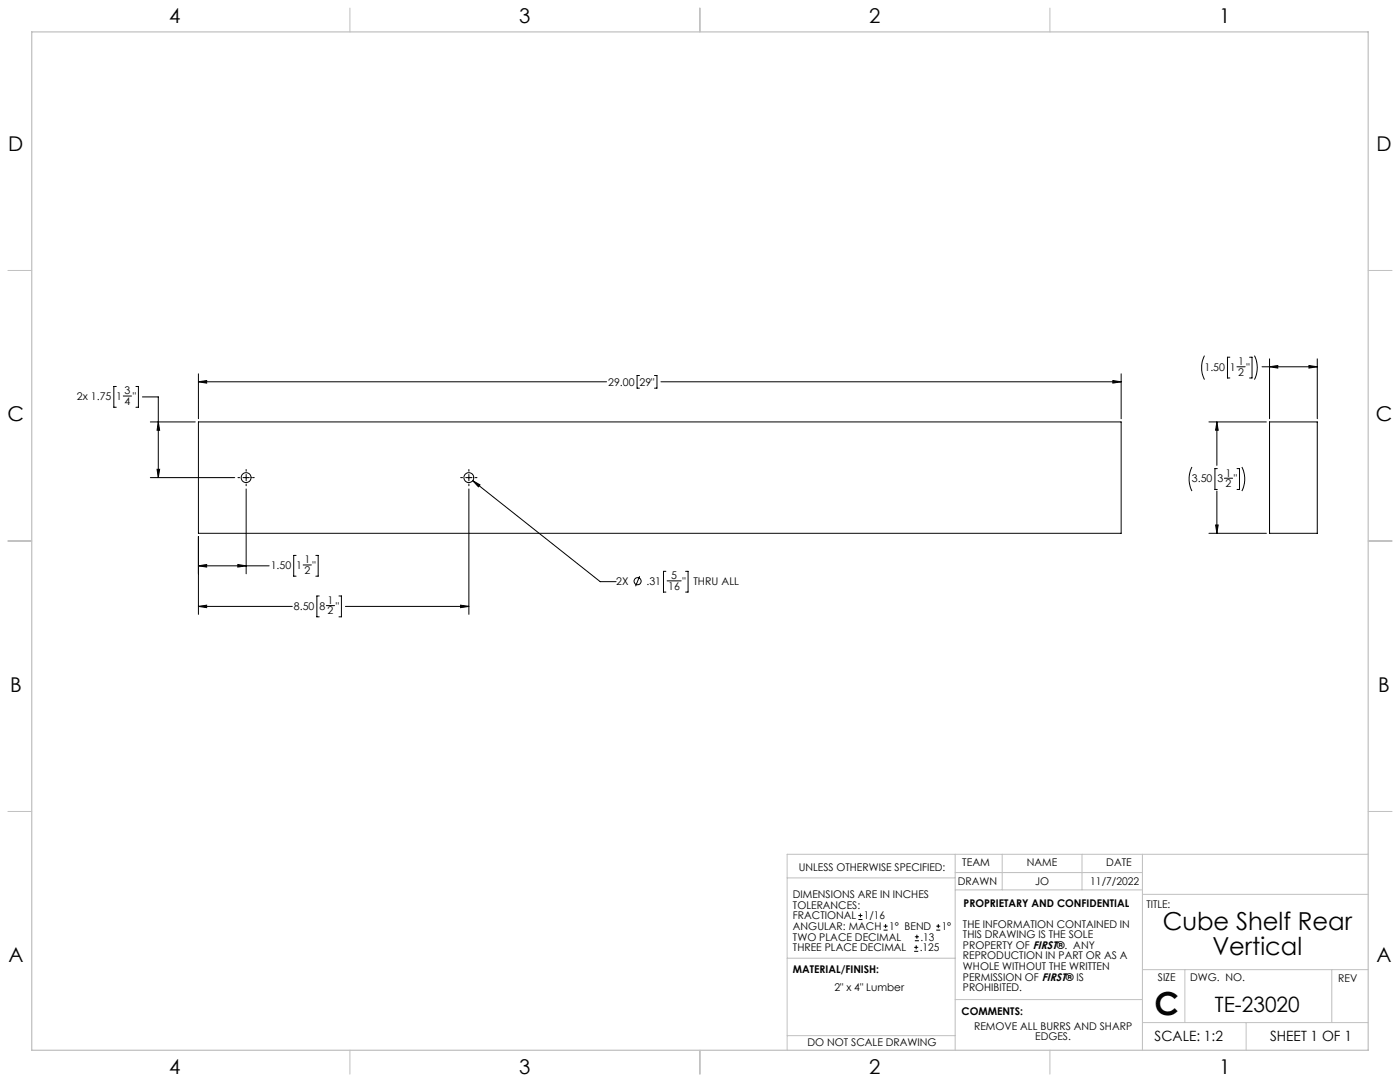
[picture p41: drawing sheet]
<svg xmlns="http://www.w3.org/2000/svg" width="559mm" height="432mm" viewBox="0 0 559 432" stroke-linecap="round" stroke-linejoin="round" font-family="sans-serif">
<defs><g id="words">
<text font-size="12.7" x="460.9" y="405.2">C</text>
<g font-size="9.9">
<text x="464.1" y="371.2">Cube Shelf Rear</text>
<text x="483.9" y="381.1">Vertical</text>
</g>
<text font-size="8.5" x="484.9" y="404">TE-23020</text>
<g font-size="8.1">
<text x="67.6" y="9.3">4</text>
<text x="207.3" y="9.3">3</text>
<text x="347" y="9.3">2</text>
<text x="486.7" y="9.3">1</text>
<text x="3.3" y="60.1">D</text>
<text x="549.4" y="60.1">D</text>
<text x="3" y="168">C</text>
<text x="549.1" y="168">C</text>
<text x="4" y="276">B</text>
<text x="550.1" y="276">B</text>
<text x="3.3" y="383.9">A</text>
<text x="549.4" y="383.9">A</text>
<text x="67.6" y="428.4">4</text>
<text x="207.3" y="428.4">3</text>
<text x="347" y="428.4">2</text>
<text x="486.7" y="428.4">1</text>
</g>
<g font-size="5.6">
<text x="460.9" y="415.2">SCALE: 1:2</text>
<text x="507" y="415.2">SHEET 1 OF 1</text>
</g>
<g font-size="4.2">
<text x="480.8" y="148">1.50</text>
<text x="490.9" y="148">1</text>
<text x="494.2" y="145.7">1</text>
<text x="494.2" y="149.9">2</text>
<text x="497.5" y="148">&quot;</text>
<text x="242.8" y="154">29.00</text>
<text x="255.3" y="154">29&quot;</text>
<text x="30.7" y="159.7">2x 1.75</text>
<text x="46.4" y="159.7">1</text>
<text x="49.7" y="157.4">3</text>
<text x="49.7" y="161.6">4</text>
<text x="53" y="159.7">&quot;</text>
<text x="489.2" y="190.2">1</text>
<text x="475.8" y="192.5">3.50</text>
<text x="485.9" y="192.5">3</text>
<text x="489.2" y="194.4">2</text>
<text x="492.5" y="192.5">&quot;</text>
<text x="108.1" y="227.1">1.50</text>
<text x="118.2" y="227.1">1</text>
<text x="121.5" y="224.8">1</text>
<text x="124.8" y="227.1">&quot;</text>
<text x="121.5" y="229">2</text>
<text x="246" y="233.5">2X</text>
<text x="258" y="233.5">.31</text>
<text x="267.9" y="231.2">5</text>
<text x="272.4" y="233.5">&quot;</text>
<text x="276.8" y="233.5">THRU ALL</text>
<text x="266.7" y="235.4">16</text>
<text x="117.3" y="243.3">8.50</text>
<text x="127.5" y="243.3">8</text>
<text x="130.7" y="241">1</text>
<text x="130.7" y="245.2">2</text>
<text x="134" y="243.3">&quot;</text>
<text x="318.8" y="347.7">UNLESS OTHERWISE SPECIFIED:</text>
<text x="384.1" y="345.5">TEAM</text>
<text x="409.9" y="345.7">NAME</text>
<text x="441.6" y="345.7">DATE</text>
<text x="382.3" y="353.3">DRAWN</text>
<text x="413.2" y="353.3">JO</text>
<text x="435.2" y="353.3">11/7/2022</text>
<text x="316.5" y="358.5">DIMENSIONS ARE IN INCHES</text>
<text x="316.5" y="362.7">TOLERANCES:</text>
<text x="384.6" y="361.9">PROPRIETARY AND CONFIDENTIAL</text>
<text x="457.6" y="362.3">TITLE:</text>
<text x="316.5" y="371.2">ANGULAR: MACH</text>
<text x="316.5" y="366.9">FRACTIONAL</text>
<text x="344.8" y="366.9">1/16</text>
<text x="354.9" y="371.2">1° BEND</text>
<text x="375.9" y="371.2">1°</text>
<text x="384.4" y="370.2">THE INFORMATION CONTAINED IN</text>
<text x="316.5" y="375.4">TWO PLACE DECIMAL</text>
<text x="367.4" y="375.4">.13</text>
<text x="384.4" y="374.4">THIS DRAWING IS THE SOLE</text>
<text x="316.5" y="379.6">THREE PLACE DECIMAL</text>
<text x="367.1" y="379.6">.125</text>
<text x="384.4" y="378.6">PROPERTY OF FIRST®. ANY</text>
<text x="384.4" y="382.9">REPRODUCTION IN PART OR AS A</text>
<text x="316.5" y="388.4">MATERIAL/FINISH:</text>
<text x="384.4" y="387.1">WHOLE WITHOUT THE WRITTEN</text>
<text x="333.1" y="395.6">2&quot; x 4&quot; Lumber</text>
<text x="384.4" y="391.3">PERMISSION OF FIRST® IS</text>
<text x="384.4" y="395.6">PROHIBITED.</text>
<text x="462.2" y="391.3">SIZE</text>
<text x="475.1" y="391.3">DWG. NO.</text>
<text x="534.1" y="391.8">REV</text>
<text x="383.8" y="405.1">COMMENTS:</text>
<text x="388.8" y="410.9">REMOVE ALL BURRS AND SHARP</text>
<text x="322.3" y="417.6">DO NOT SCALE DRAWING</text>
<text x="413.2" y="415.2">EDGES.</text>
</g>
</g></defs>
<g fill="none" stroke="#c0c0c0" stroke-width=".4">
<path d="M139.7 3.2v9.5M279.4 3.2v9.5M419.1 3.2v9.5M3.1 107.9h9.6M546.1 107.9h9.5M3.1 215.9h9.6M546.1 215.9h9.5M3.1 323.8h9.6M546.1 323.8h9.5M314.2 350.3h67M381.2 340.9v78.2M381.2 355.1h74.8"/>
<path d="M381.2 348.2h74.8M400 340.9v14.2M431.9 340.9v14.2M456 340.9v78.2M456 356.9h90.1M546.1 340.9h-231.9v78.2M314.2 382.4h67.2M381.2 398.9h74.8M456 387h90.1M472.9 387v21.1M531.6 387v21.1M139.7 419.1v9.6"/>
<path d="M279.4 419.1v9.6M314.2 413.3h67M419.1 419.1v9.6M456 408.1h90.1M497.4 408.1v11"/>
</g>
<path d="M12.7 12.7h533.4v406.4h-533.4z" fill="none" stroke="#c0c0c0" stroke-width=".5"/>
<g fill="none" stroke="#000" stroke-width=".4">
<path d="M46.4 154.2h-1v8.3h1M49.2 158h3.3M54.3 154.2h.9v8.3h-.9M56.8 158.4h6.4v32.2M79.2 149.2v17.9M79.2 152.4h162.9M79.2 152.4l3.3-.5v1zM255.2 149.9h-.9v5h.9M261.2 149.9h1v5h-1M263.8 152.4h183.7M444.2 151.9l3.3 .5-3.3 .5zM447.5 149.2v17.9"/>
<path d="M480.8 141.9a10.7 10.7 0 0 0 0 9.6M490.9 142.6h-1v8.2h1M493.7 146.4h3.3M498.8 142.6h.9v8.2h-.9M500.7 141.9a10.7 10.7 0 0 1 0 9.6M503.7 146.4h22.1M506.7 143.2v23.9M506.7 146.4l3.3-.5v1zM522.5 145.9l3.3 .5-3.3 .5zM525.8 143.2v23.9M60 168.4h17.9M63.2 168.4l.5 3.3h-1z"/>
<path d="M79.2 168.4h368.3v44.4h-368.3zM482.5 168.4h23M485.7 168.4v17.3M485.7 168.4l.5 3.3h-1zM506.7 168.4h19.1v44.4h-19.1zM60 190.6h33.7M62.7 187.3h1l-.5 3.3zM95 190.6h.7M97 190.6h2.5M98.2 187.4v.7M98.2 189.3v2.6M98.2 193.1v.8"/>
<path d="M98.2 195.1v33.9M100.8 190.6h.7M183.9 190.6h.7M185.9 190.6h2.5M187.1 187.4v.7M187.1 189.3v2.6M187.1 193.1v.8M187.1 195.1v50.1M188.7 191.8l50.9 40.3h6.3M188.7 191.8l2.9 1.7-.6 .8zM189.7 190.6h.7M475.8 186.4a10.7 10.7 0 0 0 0 9.6"/>
<path d="M485.7 196v16.8M485.9 187h-1v8.3h1M488.7 190.9h3.3M493.7 187h1v8.3h-1M495.7 186.4a10.7 10.7 0 0 1 0 9.6M79.2 214.1v31.1M482.5 212.8h23M485.2 209.5h1l-.5 3.3zM79.2 225.8h28.2M79.2 225.8l3.3-.5v1zM94.9 225.3l3.3 .5-3.3 .5zM118.2 221.7h-1v8.2h1"/>
<path d="M121 225.5h3.3M126 221.7h1v8.2h-1M127.4 237.8h-.9v8.4h.9M135.3 237.8h1v8.4h-1M255.3 229.9l-1.6 4.1M265.8 228h-1v8.3h1M266.3 231.8h5.6M273.6 228h1v8.3h-1M79.2 242h37.5M79.2 242l3.3-.5v1zM130.2 241.7h3.3M137.9 242h49.2"/>
<path d="M183.8 241.5l3.3 .5-3.3 .5zM342.6 367h1.6M342.6 365.4h1.6M343.4 364.6v1.5M352.7 371.2h1.6M352.7 369.6h1.6M353.5 368.8v1.6M364.9 379.7h1.6M364.9 378.1h1.6M365.2 375.4h1.6M365.2 373.8h1.6M365.7 377.3v1.5"/>
<path d="M366 373v1.6M373.7 371.2h1.6M373.7 369.6h1.6M374.5 368.8v1.6"/>
<circle cx="98.2" cy="190.6" r="1.99"/>
<circle cx="187.1" cy="190.6" r="1.99"/>
<circle cx="254.5" cy="231.9" r="1.42"/>
</g>
<path d="M79.2 152.4l3.3-.5v1zM444.2 151.9l3.3 .5-3.3 .5zM79.2 225.8l3.3-.5v1zM94.9 225.3l3.3 .5-3.3 .5zM79.2 242l3.3-.5v1zM183.8 241.5l3.3 .5-3.3 .5zM188.7 191.8l2.3 2.5 .6-.8zM62.7 187.3h1l-.5 3.3zM63.2 168.4l.5 3.3h-1zM485.2 209.5h1l-.5 3.3zM485.7 168.4l.5 3.3h-1zM506.7 146.4l3.3-.5v1zM522.5 145.9l3.3 .5-3.3 .5z" fill="#000"/>
<use href="#words"/>
</svg>
